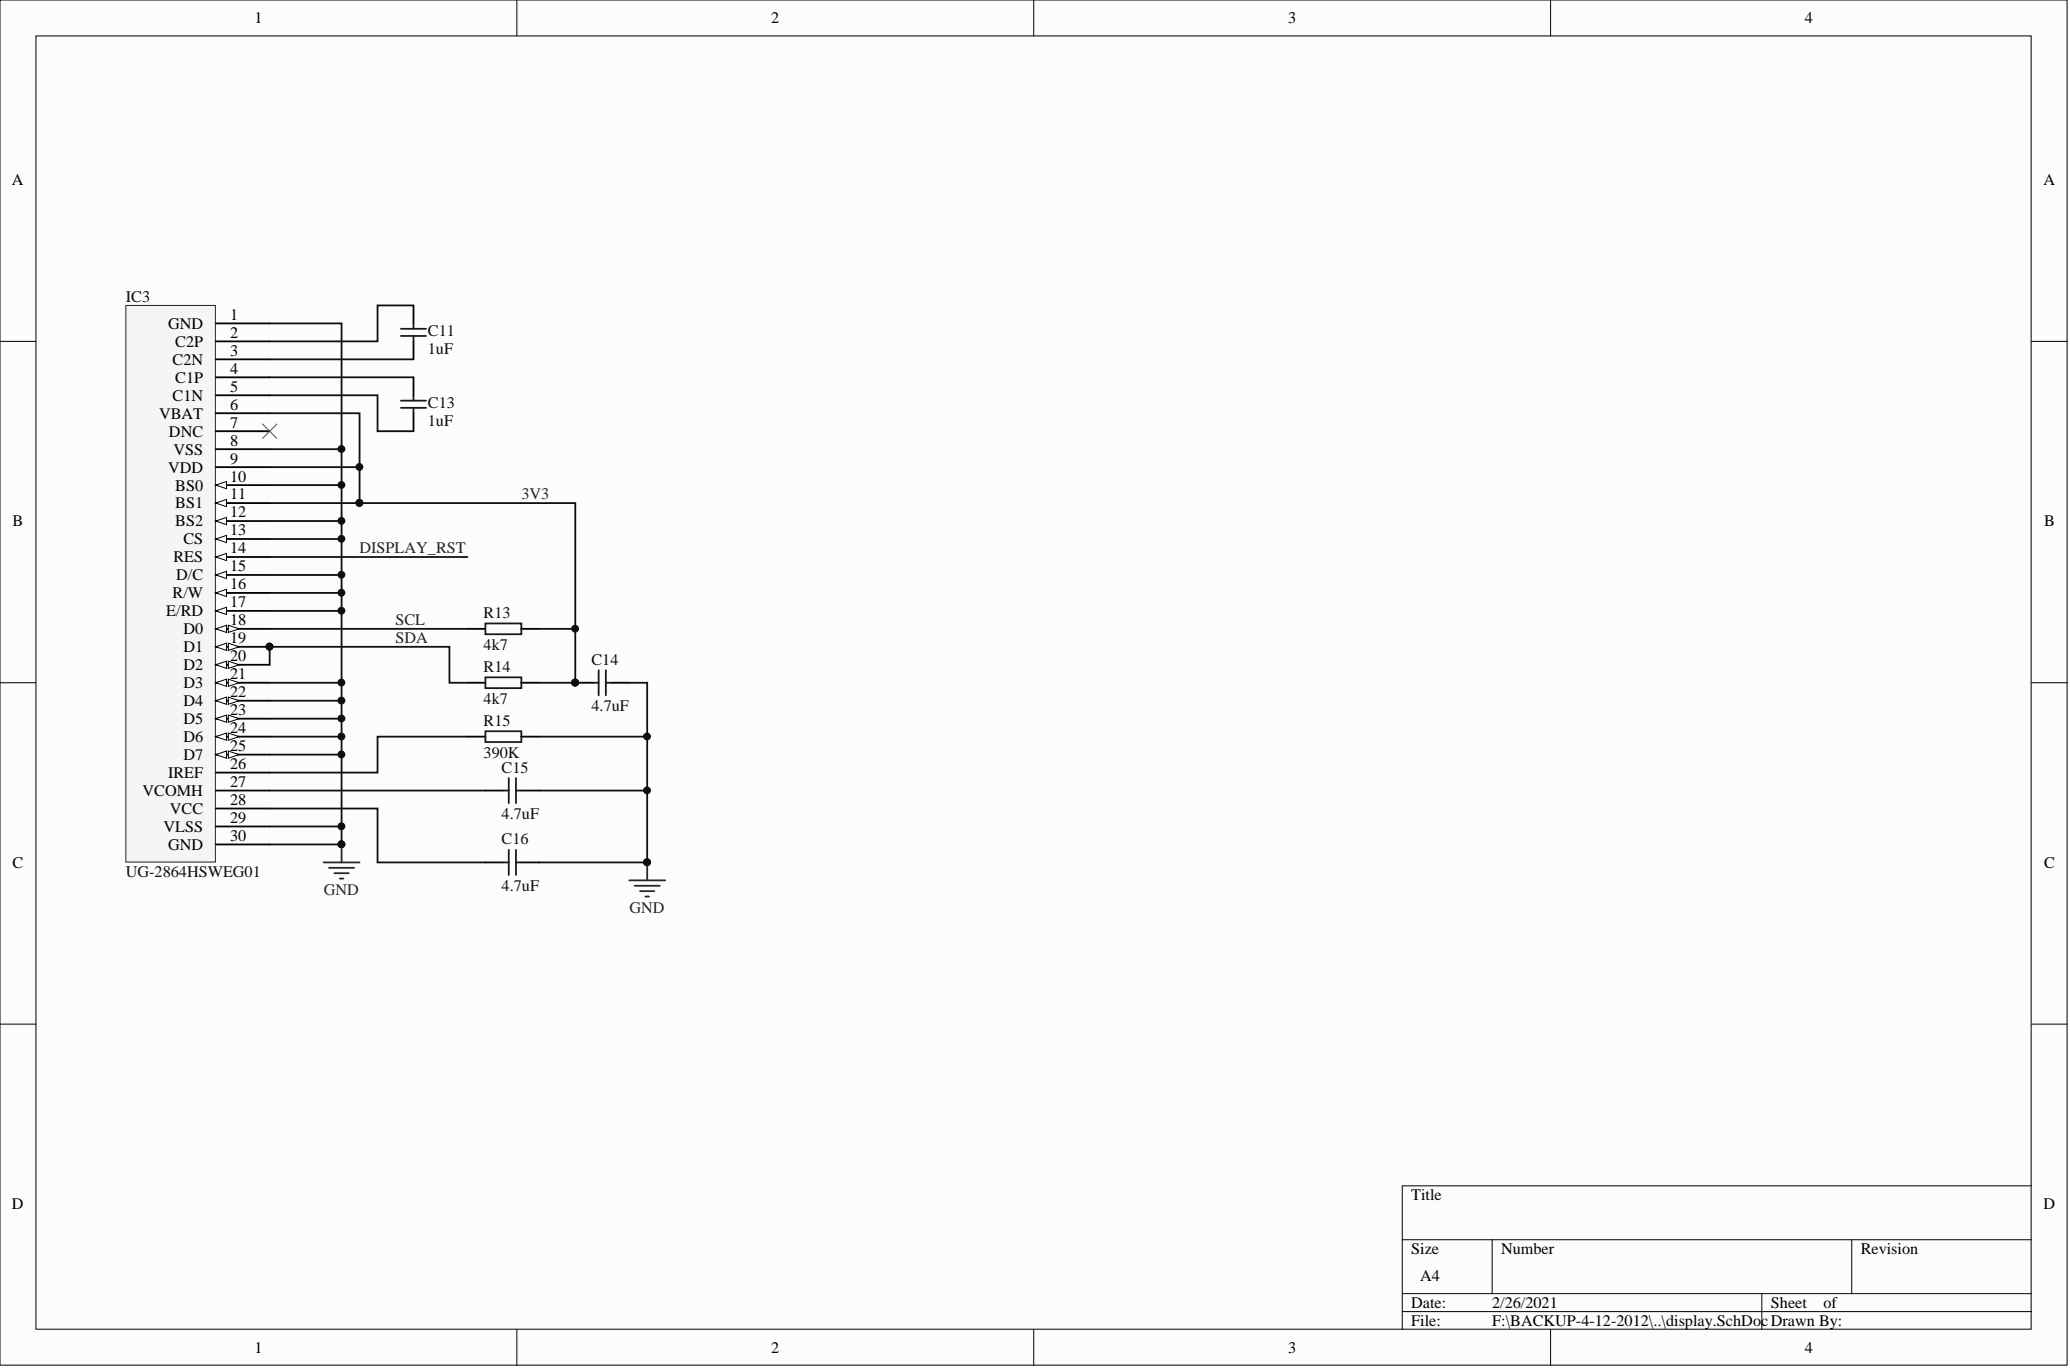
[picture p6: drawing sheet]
<svg xmlns="http://www.w3.org/2000/svg" width="292mm" height="193mm" viewBox="0 0 292 193" stroke-linecap="round" stroke-linejoin="round" font-family="sans-serif">
<defs><g id="words">
<g font-size="2.3">
<text x="35.9" y="3.3">1</text>
<text x="108.8" y="3.3">2</text>
<text x="181.8" y="3.3">3</text>
<text x="254.7" y="3.3">4</text>
<text x="1.7" y="26.1">A</text>
<text x="288.4" y="26.1">A</text>
<text x="23.7" y="46.4">GND</text>
<text x="32.5" y="45.1">1</text>
<text x="32.5" y="47.6">2</text>
<text x="24.4" y="51.4">C2N</text>
<text x="24.7" y="48.9">C2P</text>
<text x="24.7" y="54">C1P</text>
<text x="32.5" y="50.2">3</text>
<text x="32.5" y="52.7">4</text>
<text x="22.5" y="59.1">VBAT</text>
<text x="24.4" y="56.5">C1N</text>
<text x="32.5" y="55.3">5</text>
<text x="32.5" y="57.8">6</text>
<text x="23.8" y="61.6">DNC</text>
<text x="24.5" y="64.1">VSS</text>
<text x="32.5" y="60.3">7</text>
<text x="32.5" y="62.9">8</text>
<text x="32.5" y="65.4">9</text>
<text x="23.7" y="66.7">VDD</text>
<text x="24.7" y="69.2">BS0</text>
<text x="24.7" y="71.7">BS1</text>
<text x="32.5" y="67.9">10</text>
<text x="32.5" y="70.5">11</text>
<text x="1.8" y="74.3">B</text>
<text x="24.7" y="74.3">BS2</text>
<text x="25.9" y="76.8">CS</text>
<text x="32.5" y="73">12</text>
<text x="32.5" y="75.5">13</text>
<text x="288.4" y="74.3">B</text>
<text x="24.5" y="79.3">RES</text>
<text x="24.9" y="81.9">D/C</text>
<text x="32.5" y="78.1">14</text>
<text x="32.5" y="80.6">15</text>
<text x="32.5" y="83.1">16</text>
<text x="23.5" y="86.9">E/RD</text>
<text x="24.4" y="84.4">R/W</text>
<text x="25.9" y="89.5">D0</text>
<text x="32.5" y="85.7">17</text>
<text x="32.5" y="88.2">18</text>
<text x="25.9" y="92">D1</text>
<text x="25.9" y="94.5">D2</text>
<text x="32.5" y="90.7">19</text>
<text x="32.5" y="93.3">20</text>
<text x="32.5" y="95.8">21</text>
<text x="25.9" y="97.1">D3</text>
<text x="25.9" y="99.6">D4</text>
<text x="32.5" y="98.3">22</text>
<text x="32.5" y="100.9">23</text>
<text x="25.9" y="102.1">D5</text>
<text x="25.9" y="104.7">D6</text>
<text x="25.9" y="107.2">D7</text>
<text x="32.5" y="103.4">24</text>
<text x="32.5" y="105.9">25</text>
<text x="20.1" y="112.3">VCOMH</text>
<text x="23.7" y="109.7">IREF</text>
<text x="32.5" y="108.5">26</text>
<text x="32.5" y="111">27</text>
<text x="32.5" y="113.5">28</text>
<text x="23.1" y="117.3">VLSS</text>
<text x="23.7" y="119.9">GND</text>
<text x="24" y="114.8">VCC</text>
<text x="32.5" y="116.1">29</text>
<text x="32.5" y="118.6">30</text>
<text x="1.8" y="122.4">C</text>
<text x="288.4" y="122.4">C</text>
<text x="1.7" y="170.6">D</text>
<text x="199.1" y="169.3">Title</text>
<text x="288.4" y="170.6">D</text>
<text x="199.1" y="176.9">Size</text>
<text x="211.8" y="176.9">Number</text>
<text x="262.6" y="176.9">Revision</text>
<text x="199.1" y="184.5">Date:</text>
<text x="200.4" y="180.7">A4</text>
<text x="210.6" y="184.5">2/26/2021</text>
<text x="249.9" y="184.5">Sheet</text>
<text x="257.3" y="184.5">of</text>
<text x="35.9" y="190.8">1</text>
<text x="108.8" y="190.8">2</text>
<text x="181.8" y="190.8">3</text>
<text x="199.1" y="187">File:</text>
<text x="210.6" y="187">F:\BACKUP-4-12-2012\..\display.SchDocDrawn By:</text>
<text x="254.7" y="190.8">4</text>
</g>
<g font-size="2.3" fill="#0e0e0e">
<text x="17.8" y="42.6">IC3</text>
<text x="60.4" y="47.4">C11</text>
<text x="60.4" y="49.9">1uF</text>
<text x="60.4" y="57.5">C13</text>
<text x="60.4" y="60.1">1uF</text>
<text x="68.2" y="87.2">R13</text>
<text x="68.2" y="94.8">R14</text>
<text x="68.2" y="91.7">4k7</text>
<text x="83.5" y="93.8">C14</text>
<text x="68.2" y="99.3">4k7</text>
<text x="83.5" y="100.4">4.7uF</text>
<text x="68.2" y="107">390K</text>
<text x="68.2" y="102.4">R15</text>
<text x="70.8" y="109">C15</text>
<text x="70.8" y="119.1">C16</text>
<text x="70.8" y="115.6">4.7uF</text>
<text x="17.8" y="123.7">UG-2864HSWEG01</text>
<text x="70.8" y="125.7">4.7uF</text>
</g>
<g font-size="2.3" fill="#262626">
<text x="73.6" y="70.5">3V3</text>
<text x="50.7" y="78.1">DISPLAY_RST</text>
<text x="55.8" y="88.2">SCL</text>
<text x="55.8" y="90.7">SDA</text>
<text x="45.7" y="126.2">GND</text>
<text x="88.8" y="128.7">GND</text>
</g>
</g></defs>
<g fill="#fcfcfc" stroke="#000" stroke-width=".14">
<path d="M0 0h291.7v192.6h-291.7z"/>
<path d="M5.1 5.1h281.5v182.4h-281.5z"/>
</g>
<g fill="none" stroke="#000" stroke-width=".14">
<path d="M72.9 0v5.1M145.9 0v5.1M218.8 0v5.1M0 48.2h5.1M286.7 48.2h5M0 96.3h5.1M286.7 96.3h5M0 144.5h5.1M286.7 144.5h5M197.9 174.9h88.8M210.6 174.9v7.6M261.3 174.9v7.6"/>
<path d="M286.7 167.3h-88.8v20.2M72.9 187.5v5.1M145.9 187.5v5.1M197.9 182.5h88.8M197.9 185h88.8M218.8 187.5v5.1M248.6 182.5v5"/>
</g>
<path d="M17.8 43.1h12.6v78.5h-12.6z" fill="#f5f5f5" stroke="#262626" stroke-width=".14"/>
<path d="M30.4 45.6h7.7M30.4 48.2h7.7M30.4 50.7h7.7M30.4 53.2h7.7M30.4 55.8h7.7M30.4 58.3h7.7M30.4 60.8h7.7M30.4 63.4h7.7M30.4 65.9h7.7M30.4 68.4h7.7" fill="none" stroke="#000" stroke-width=".25"/>
<path d="M30.4 68.4l1.6-.5v1z" fill="#fcfcfc"/>
<path d="M30.4 68.4l1.6-.5v1z" fill="none" stroke="#000" stroke-width=".14"/>
<path d="M30.4 71h7.7" fill="none" stroke="#000" stroke-width=".25"/>
<path d="M30.4 71l1.6-.5v1z" fill="#fcfcfc"/>
<path d="M30.4 71l1.6-.5v1z" fill="none" stroke="#000" stroke-width=".14"/>
<path d="M30.4 73.5h7.7" fill="none" stroke="#000" stroke-width=".25"/>
<path d="M30.4 73.5l1.6-.5v1z" fill="#fcfcfc"/>
<path d="M30.4 73.5l1.6-.5v1z" fill="none" stroke="#000" stroke-width=".14"/>
<path d="M30.4 76h7.7" fill="none" stroke="#000" stroke-width=".25"/>
<path d="M30.4 76l1.6-.5v1z" fill="#fcfcfc"/>
<path d="M30.4 76l1.6-.5v1z" fill="none" stroke="#000" stroke-width=".14"/>
<path d="M30.4 78.6h7.7" fill="none" stroke="#000" stroke-width=".25"/>
<path d="M30.4 78.6l1.6-.5v1z" fill="#fcfcfc"/>
<path d="M30.4 78.6l1.6-.5v1z" fill="none" stroke="#000" stroke-width=".14"/>
<path d="M30.4 81.1h7.7" fill="none" stroke="#000" stroke-width=".25"/>
<path d="M30.4 81.1l1.6-.5v1z" fill="#fcfcfc"/>
<path d="M30.4 81.1l1.6-.5v1z" fill="none" stroke="#000" stroke-width=".14"/>
<path d="M30.4 83.6h7.7" fill="none" stroke="#000" stroke-width=".25"/>
<path d="M30.4 83.6l1.6-.5v1z" fill="#fcfcfc"/>
<path d="M30.4 83.6l1.6-.5v1z" fill="none" stroke="#000" stroke-width=".14"/>
<path d="M30.4 86.2h7.7" fill="none" stroke="#000" stroke-width=".25"/>
<path d="M30.4 86.2l1.6-.5v1z" fill="#fcfcfc"/>
<path d="M30.4 86.2l1.6-.5v1z" fill="none" stroke="#000" stroke-width=".14"/>
<path d="M30.4 88.7h7.7" fill="none" stroke="#000" stroke-width=".25"/>
<path d="M30.4 88.7l1.6-.5v1z" fill="#fcfcfc"/>
<path d="M30.4 88.7l1.6-.5v1z" fill="none" stroke="#000" stroke-width=".14"/>
<path d="M32.2 88.2l1.5 .5-1.5 .5z" fill="#fcfcfc"/>
<path d="M32.2 88.2l1.5 .5-1.5 .5z" fill="none" stroke="#000" stroke-width=".14"/>
<path d="M30.4 91.2h7.7" fill="none" stroke="#000" stroke-width=".25"/>
<path d="M30.4 91.2l1.6-.5v1z" fill="#fcfcfc"/>
<path d="M30.4 91.2l1.6-.5v1z" fill="none" stroke="#000" stroke-width=".14"/>
<path d="M32.2 90.7l1.5 .5-1.5 .5z" fill="#fcfcfc"/>
<path d="M32.2 90.7l1.5 .5-1.5 .5z" fill="none" stroke="#000" stroke-width=".14"/>
<circle cx="38" cy="91.2" r=".48" fill="#0e0e0e" stroke="#0e0e0e" stroke-width=".14"/>
<path d="M30.4 93.8h7.7" fill="none" stroke="#000" stroke-width=".25"/>
<path d="M30.4 93.8l1.6-.5v1z" fill="#fcfcfc"/>
<path d="M30.4 93.8l1.6-.5v1z" fill="none" stroke="#000" stroke-width=".14"/>
<path d="M32.2 93.3l1.5 .5-1.5 .5z" fill="#fcfcfc"/>
<path d="M32.2 93.3l1.5 .5-1.5 .5z" fill="none" stroke="#000" stroke-width=".14"/>
<path d="M30.4 96.3h7.7" fill="none" stroke="#000" stroke-width=".25"/>
<path d="M30.4 96.3l1.6-.5v1z" fill="#fcfcfc"/>
<path d="M30.4 96.3l1.6-.5v1z" fill="none" stroke="#000" stroke-width=".14"/>
<path d="M32.2 95.8l1.5 .5-1.5 .5z" fill="#fcfcfc"/>
<path d="M32.2 95.8l1.5 .5-1.5 .5z" fill="none" stroke="#000" stroke-width=".14"/>
<path d="M30.4 98.8h7.7" fill="none" stroke="#000" stroke-width=".25"/>
<path d="M30.4 98.8l1.6-.5v1z" fill="#fcfcfc"/>
<path d="M30.4 98.8l1.6-.5v1z" fill="none" stroke="#000" stroke-width=".14"/>
<path d="M32.2 98.3l1.5 .5-1.5 .5z" fill="#fcfcfc"/>
<path d="M32.2 98.3l1.5 .5-1.5 .5z" fill="none" stroke="#000" stroke-width=".14"/>
<path d="M30.4 101.4h7.7" fill="none" stroke="#000" stroke-width=".25"/>
<path d="M30.4 101.4l1.6-.5v1z" fill="#fcfcfc"/>
<path d="M30.4 101.4l1.6-.5v1z" fill="none" stroke="#000" stroke-width=".14"/>
<path d="M32.2 100.9l1.5 .5-1.5 .5z" fill="#fcfcfc"/>
<path d="M32.2 100.9l1.5 .5-1.5 .5z" fill="none" stroke="#000" stroke-width=".14"/>
<path d="M30.4 103.9h7.7" fill="none" stroke="#000" stroke-width=".25"/>
<path d="M30.4 103.9l1.6-.5v1z" fill="#fcfcfc"/>
<path d="M30.4 103.9l1.6-.5v1z" fill="none" stroke="#000" stroke-width=".14"/>
<path d="M32.2 103.4l1.5 .5-1.5 .5z" fill="#fcfcfc"/>
<path d="M32.2 103.4l1.5 .5-1.5 .5z" fill="none" stroke="#000" stroke-width=".14"/>
<path d="M30.4 106.4h7.7" fill="none" stroke="#000" stroke-width=".25"/>
<path d="M30.4 106.4l1.6-.5v1.1z" fill="#fcfcfc"/>
<path d="M30.4 106.4l1.6-.5v1.1z" fill="none" stroke="#000" stroke-width=".14"/>
<path d="M32.2 105.9l1.5 .5-1.5 .6z" fill="#fcfcfc"/>
<path d="M32.2 105.9l1.5 .5-1.5 .6z" fill="none" stroke="#000" stroke-width=".14"/>
<g fill="none" stroke="#000" stroke-width=".25">
<path d="M58.3 43.1v2.5M58.3 48.2v2.5M58.3 53.2v2.6M58.3 58.3v2.5M66 96.3h2.5M66 88.7h2.5M73.6 96.3h2.5M73.6 88.7h2.5M81.2 96.3h2.5M86.3 96.3h2.5M30.4 109h7.7M30.4 111.5h7.7"/>
<path d="M30.4 114h7.7M30.4 116.6h7.7M30.4 119.1h7.7M66 103.9h2.5M68.5 111.5h2.5M73.6 111.5h2.5M73.6 103.9h2.5M68.5 121.7h2.5M73.6 121.7h2.5"/>
</g>
<g fill="#0e0e0e" stroke="#0e0e0e" stroke-width=".14">
<circle cx="38" cy="91.2" r=".48"/>
<circle cx="81.2" cy="96.3" r=".48"/>
<circle cx="48.2" cy="119.1" r=".48"/>
<circle cx="48.2" cy="68.4" r=".48"/>
<circle cx="50.7" cy="70.9" r=".48"/>
<circle cx="48.2" cy="73.5" r=".48"/>
<circle cx="48.2" cy="81.1" r=".48"/>
<circle cx="48.2" cy="83.6" r=".48"/>
<circle cx="48.2" cy="86.1" r=".48"/>
<circle cx="48.2" cy="96.3" r=".48"/>
<circle cx="48.2" cy="98.8" r=".48"/>
<circle cx="48.2" cy="101.4" r=".48"/>
<circle cx="48.2" cy="103.9" r=".48"/>
<circle cx="48.2" cy="106.4" r=".48"/>
<circle cx="48.2" cy="116.6" r=".48"/>
<circle cx="81.2" cy="88.7" r=".48"/>
<circle cx="50.7" cy="65.9" r=".48"/>
<circle cx="48.2" cy="63.3" r=".48"/>
<circle cx="48.2" cy="76" r=".48"/>
<circle cx="91.3" cy="121.6" r=".48"/>
<circle cx="91.3" cy="111.5" r=".48"/>
<circle cx="91.3" cy="103.9" r=".48"/>
</g>
<g fill="none" stroke="#1c1c1c" stroke-width=".25">
<path d="M56.6 57.5h3.5M56.6 56.5h3.5M56.6 47.4h3.5M56.6 46.4h3.5M58.3 45.6v.8M58.3 47.4v.8M58.3 55.8v.7M58.3 57.5v.8M68.5 95.5h5.1v1.6h-5.1zM68.5 87.9h5.1v1.6h-5.1zM83.7 96.3h.8M84.5 94.5v3.6"/>
<path d="M85.5 94.5v3.6M85.5 96.3h.8M68.5 103.2h5.1v1.5h-5.1zM71 111.5h.8M71.8 109.7v3.6M71.8 119.9v3.5M72.8 109.7v3.6M72.8 119.9v3.5M72.8 111.5h.8M71 121.7h.8M72.8 121.7h.8"/>
</g>
<g fill="none" stroke="#0e0e0e" stroke-width=".25">
<path d="M38.1 45.6h10.1v73.5h-10.1M38.1 58.3h12.6v12.7h-12.6M38.1 55.8h15.2v5h5M38.1 50.7h20.2M38.1 53.2h20.2M58.3 43.1h-5v5.1h-15.2M38.1 68.4h10.1M38.1 73.5h10.1M38.1 78.6h27.9M38.1 65.9h12.6M38.1 63.4h10.1M38.1 76h10.1"/>
<path d="M50.7 71h30.5v25.3h-5.1M38.1 93.8v-2.6h25.3v5.1h2.6M38.1 81.1h10.1M38.1 83.6h10.1M38.1 86.2h10.1M38.1 88.7h27.9M38.1 96.3h10.1M38.1 98.8h10.1M76.1 88.7h5.1M88.8 96.3h2.5v25.4h-15.2M38.1 114h15.2v7.7h15.2M38.1 101.4h10.1"/>
<path d="M38.1 103.9h10.1M38.1 106.4h10.1M38.1 116.6h10.1M38.1 111.5h30.4M66 103.9h-12.7v5.1h-15.2M76.1 103.9h15.2M76.1 111.5h15.2"/>
</g>
<path d="M37 59.8l2.1 2M39.1 59.8l-2.1 2" fill="none" stroke="#4c4c4c" stroke-width=".14"/>
<path d="M48.2 119.1v2.6M45.7 121.7h5M46.4 122.4h3.6M47.2 123.2h2M47.9 123.9h.6M88.8 124.2h5.1M89.6 124.9h3.5M90.3 125.7h2M91.1 126.5h.5M91.3 121.7v2.5" fill="none" stroke="#262626" stroke-width=".25"/>
<use href="#words"/>
</svg>
